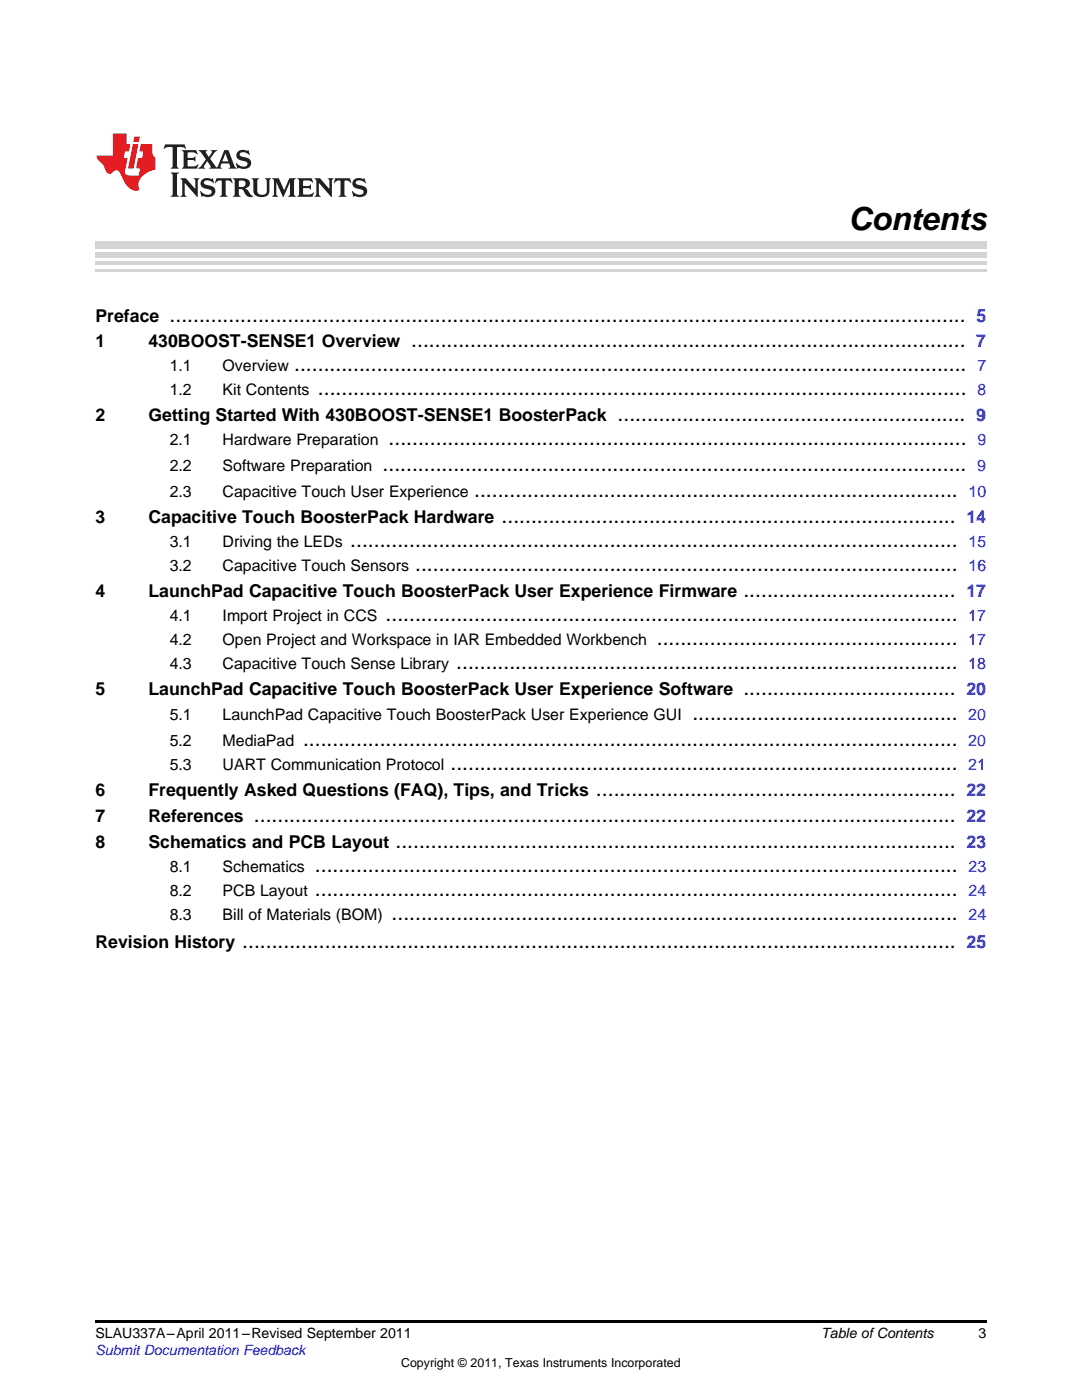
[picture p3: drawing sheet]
<svg xmlns="http://www.w3.org/2000/svg" width="216mm" height="279mm" viewBox="0 0 216 279" stroke-linecap="round" stroke-linejoin="round" font-family="sans-serif">
<defs><g id="words">
<text font-size="6.3" x="169.3" y="46">Contents</text>
<g font-size="4.2">
<text x="33.8" y="64.2">.......................................................................................................................................</text>
<text x="82.1" y="69.3">..............................................................................................</text>
<text x="58.7" y="74.1">..................................................................................................................</text>
<text x="63.4" y="78.9">..............................................................................................................</text>
<text x="77.5" y="88.9">..................................................................................................</text>
<text x="123.2" y="84.1">...........................................................</text>
<text x="76.3" y="94">...................................................................................................</text>
<text x="94.6" y="99.2">..................................................................................</text>
<text x="100.1" y="104.3">.............................................................................</text>
<text x="69.9" y="109.1">.......................................................................................................</text>
<text x="82.8" y="113.9">............................................................................................</text>
<text x="148.3" y="119.1">....................................</text>
<text x="76.9" y="123.9">.................................................................................................</text>
<text x="131.1" y="128.7">...................................................</text>
<text x="91" y="133.5">.....................................................................................</text>
<text x="138.1" y="143.8">.............................................</text>
<text x="148.3" y="138.6">....................................</text>
<text x="60.5" y="148.9">...............................................................................................................</text>
<text x="89.9" y="153.7">......................................................................................</text>
<text x="118.9" y="158.9">.............................................................</text>
<text x="50.7" y="164">.......................................................................................................................</text>
<text x="62.8" y="174">.............................................................................................................</text>
<text x="78.9" y="169.2">...............................................................................................</text>
<text x="62.8" y="178.8">.............................................................................................................</text>
<text x="78.1" y="183.6">................................................................................................</text>
<text x="48.3" y="189.1">.........................................................................................................................</text>
</g>
<g font-size="3.5">
<text x="19" y="64.2">Preface</text>
<text x="19" y="69.3">1</text>
<text x="29.6" y="69.3">430BOOST-SENSE1 Overview</text>
<text x="19" y="84.1">2</text>
<text x="29.6" y="84.1">Getting Started With 430BOOST-SENSE1 BoosterPack</text>
<text x="19" y="104.3">3</text>
<text x="29.6" y="104.3">Capacitive Touch BoosterPack Hardware</text>
<text x="19" y="119.1">4</text>
<text x="29.6" y="119.1">LaunchPad Capacitive Touch BoosterPack User Experience Firmware</text>
<text x="19" y="138.6">5</text>
<text x="29.6" y="138.6">LaunchPad Capacitive Touch BoosterPack User Experience Software</text>
<text x="19" y="158.9">6</text>
<text x="29.6" y="158.9">Frequently Asked Questions (FAQ), Tips, and Tricks</text>
<text x="19" y="164">7</text>
<text x="29.6" y="164">References</text>
<text x="19" y="169.2">8</text>
<text x="29.6" y="169.2">Schematics and PCB Layout</text>
<text x="19" y="189.1">Revision History</text>
</g>
<g font-size="3.5" fill="#00f">
<text x="194.8" y="64.2">5</text>
<text x="194.8" y="69.3">7</text>
<text x="194.8" y="84.1">9</text>
<text x="192.8" y="104.3">14</text>
<text x="192.8" y="119.1">17</text>
<text x="192.8" y="138.6">20</text>
<text x="192.8" y="158.9">22</text>
<text x="192.8" y="164">22</text>
<text x="192.9" y="169.2">23</text>
<text x="192.9" y="189.1">25</text>
</g>
<g font-size="3.2">
<text x="33.9" y="74.1">1.1</text>
<text x="44.4" y="74.1">Overview</text>
<text x="33.9" y="78.9">1.2</text>
<text x="44.4" y="78.9">Kit Contents</text>
<text x="33.9" y="88.9">2.1</text>
<text x="44.4" y="88.9">Hardware Preparation</text>
<text x="33.9" y="94">2.2</text>
<text x="44.4" y="94">Software Preparation</text>
<text x="33.9" y="99.2">2.3</text>
<text x="44.4" y="99.2">Capacitive Touch User Experience</text>
<text x="33.9" y="109.1">3.1</text>
<text x="33.9" y="113.9">3.2</text>
<text x="44.4" y="109.1">Driving the LEDs</text>
<text x="44.4" y="113.9">Capacitive Touch Sensors</text>
<text x="33.9" y="123.9">4.1</text>
<text x="44.4" y="123.9">Import Project in CCS</text>
<text x="33.9" y="128.7">4.2</text>
<text x="44.4" y="128.7">Open Project and Workspace in IAR Embedded Workbench</text>
<text x="33.9" y="133.5">4.3</text>
<text x="44.4" y="133.5">Capacitive Touch Sense Library</text>
<text x="33.9" y="143.8">5.1</text>
<text x="44.4" y="143.8">LaunchPad Capacitive Touch BoosterPack User Experience GUI</text>
<text x="33.9" y="148.9">5.2</text>
<text x="44.4" y="148.9">MediaPad</text>
<text x="33.9" y="153.7">5.3</text>
<text x="44.4" y="153.7">UART Communication Protocol</text>
<text x="33.9" y="174">8.1</text>
<text x="44.4" y="174">Schematics</text>
<text x="33.9" y="178.8">8.2</text>
<text x="44.4" y="178.8">PCB Layout</text>
<text x="33.9" y="183.6">8.3</text>
<text x="44.4" y="183.6">Bill of Materials (BOM)</text>
</g>
<g font-size="3.2" fill="#00f">
<text x="195" y="74.1">7</text>
<text x="195" y="78.9">8</text>
<text x="195" y="88.9">9</text>
<text x="195" y="94">9</text>
<text x="193.3" y="99.2">10</text>
<text x="193.3" y="113.9">16</text>
<text x="193.3" y="109.1">15</text>
<text x="193.2" y="123.9">17</text>
<text x="193.2" y="128.7">17</text>
<text x="193.2" y="133.5">18</text>
<text x="193.2" y="143.8">20</text>
<text x="193.2" y="148.9">20</text>
<text x="193.2" y="153.7">21</text>
<text x="193.3" y="174">23</text>
<text x="193.3" y="178.8">24</text>
<text x="193.3" y="183.6">24</text>
</g>
<g font-size="2.8">
<text x="19" y="267.1">SLAU337A–April 2011–Revised September 2011</text>
<text x="163.9" y="267.1">Table ofContents</text>
<text x="195.3" y="267">3</text>
</g>
<text font-size="2.8" fill="#00f" x="19" y="270.4">Submit Documentation Feedback</text>
<text font-size="2.5" x="80" y="272.7">Copyright © 2011, Texas Instruments Incorporated</text>
</g></defs>
<path d="M32.9 28.8l-.3 .9 .1 .1a1.64 1.64 0 0 1 1.7-.4l.1 3.7-.4 .6h1.6l-.4-.6v-3.5v-.2l.4-.1a1.36 1.36 0 0 1 1.3 .5l.1-.1-.3-.9zM36.3 30l.3 .3v.3v2.5v.2l-.3 .4h3l.3-.9-.1-.1a1.87 1.87 0 0 1-2 .4l-.1-1.2 1.2 .1 .4 .2v-1l-.4 .3h-1.2l.1-1 .2-.1a1.66 1.66 0 0 1 1.7 .5l.1-.1-.3-.8zM39.6 30l1.5 1.8-.9 1.3-.7 .6h1.4l-.3-.4 .7-1.2 .8 1.2-.3 .4h2.5l-.3-.4 .2-.7h1.5l.2 .7-.3 .4h1.6l-.4-.6-1.2-3.1h-.8l-1.2 2.9-.4 .5-1.3-1.7 .9-1.2 .6-.5h-1.4l.3 .3-.6 1-.6-1 .2-.3zM45 30.6l.6 1.6h-1.2zM47.4 30.3a1.04 1.04 0 0 0-.2 1.1 1.04 1.04 0 0 0 1 .6l1 .3a.5 .5 0 0 1 .2 .5 .5 .5 0 0 1-.5 .4 1.76 1.76 0 0 1-1.7-.7l-.1 .1 .3 1.1 .2-.2a2.54 2.54 0 0 0 2.2-.2 1.12 1.12 0 0 0 .2-1.2 1.12 1.12 0 0 0-1-.7l-1-.2a.4 .4 0 0 1-.2-.5 .4 .4 0 0 1 .4-.3 1.6 1.6 0 0 1 1.6 .6l.1-.1-.3-.9-.3 .1-.2-.1a1.62 1.62 0 0 0-1.7 .3zM34.1 34.4l.3 .4 .1 .2v3.7l-.1 .2-.3 .4h1.6l-.3-.4-.1-.2v-3.7l.1-.2 .3-.4zM36 35.6l.4 .6v2.5l-.1 .2-.3 .4h1.2l-.3-.6v-2.2l2.6 2.8v-3.1l.3-.6h-1.2l.3 .3 .1 1.8-1.9-2.1zM40.3 35.9a1.04 1.04 0 0 0-.2 1.1 1.04 1.04 0 0 0 .9 .7l1 .2a.5 .5 0 0 1 .2 .5 .5 .5 0 0 1-.4 .4 1.76 1.76 0 0 1-1.8-.7l-.1 .1 .3 1.1 .2-.1a2.55 2.55 0 0 0 2.3-.3 1.12 1.12 0 0 0 .2-1.2 1.12 1.12 0 0 0-1-.7l-1-.2a.41 .41 0 0 1-.2-.5 .41 .41 0 0 1 .4-.3 1.6 1.6 0 0 1 1.5 .6l.1-.1-.3-.9-.2 .1-.2-.1a1.64 1.64 0 0 0-1.7 .3zM43.2 35.6l-.3 .9 .1 .1a.95 .95 0 0 1 1.2-.5v2.6v.2l-.4 .4h1.6l-.3-.4-.1-.2v-2.4l.3-.3a1.02 1.02 0 0 1 1 .6l.1-.1-.3-.9zM46.5 35.6l.3 .3v.3v2.5v.2l-.3 .4h1.5l-.3-.4-.1-1.2a.9 .9 0 0 1 1.2 .8 1.07 1.07 0 0 0 1.7 .6 1.97 1.97 0 0 1-1.1-1.2l-.5-.3a.98 .98 0 0 0 1-1 .98 .98 0 0 0-1-1zM47.7 36.1l.2-.1a.81 .81 0 0 1 1.1 .6 .64 .64 0 0 1-.7 .7h-.7zM50.2 35.6l.3 .3 .1 .3v1.9a1.59 1.59 0 0 0 2.1 1.2 1.15 1.15 0 0 0 1.1-1.3v-2.1l.3-.3h-1.2l.3 .6v1.8a.97 .97 0 0 1-.7 .9 .97 .97 0 0 1-1.1-.5l-.1-2.2 .1-.3 .3-.3zM54.3 35.6l.3 .3 .1 .3v2.5l-.4 .6h1.2l-.4-.6v-2.4l1.4 3 1.4-3v2.4l-.4 .6h1.5l-.3-.4v-.2v-2.5v-.3l.3-.3h-1.3l-1 2.4-1.1-2.4zM59.3 35.6l.3 .3 .1 .3v2.5l-.1 .2-.3 .4h3l.4-.9-.1-.1a1.88 1.88 0 0 1-2.1 .5v-1.2h1.2l.3 .3v-1.1l-.3 .3h-1.2v-1l.3-.1a1.66 1.66 0 0 1 1.6 .5l.1-.1-.3-.8zM62.8 35.6l.3 .6v2.5v.2l-.3 .4h1.2l-.4-.6v-2.2l2.6 2.8v-3.1l.3-.6h-1.1l.3 .3v1.8l-1.8-2.1zM66.9 35.6l-.3 .9 .1 .1a.95 .95 0 0 1 1.2-.5v2.6v.2l-.4 .4h1.6l-.3-.4-.1-.2v-2.4l.3-.3a1.02 1.02 0 0 1 1 .6l.1-.1-.3-.9zM70.6 35.9a1.04 1.04 0 0 0-.2 1.1 1.04 1.04 0 0 0 .9 .7l1 .2a.5 .5 0 0 1 .2 .5 .5 .5 0 0 1-.4 .4 1.75 1.75 0 0 1-1.8-.7l-.1 .1 .3 1.1 .2-.1a2.56 2.56 0 0 0 2.3-.3 1.12 1.12 0 0 0 .2-1.2 1.12 1.12 0 0 0-1-.7l-1-.2a.4 .4 0 0 1-.2-.5 .4 .4 0 0 1 .4-.3 1.6 1.6 0 0 1 1.5 .6l.1-.1-.3-.9-.2 .1-.2-.1a1.64 1.64 0 0 0-1.7 .3z" fill="#231f20"/>
<path d="M22.5 26.6v4.4h-3.2a2.57 2.57 0 0 0 1.2 1.8l.4 .7a1.22 1.22 0 0 0 1.3 1.1l.2-.1a.9 .9 0 0 1 1-.5 .9 .9 0 0 1 .7 .8l.5 1.1a2.58 2.58 0 0 0 3.3 2 2.35 2.35 0 0 1 .9-3.1l1.1-.6 1.1-.4v-2.3a1.45 1.45 0 0 1-.6-1.3v-1.4h-2.3l-.3 1.4h.8l-.2 1.4h-.9l-.3 1.5 .1 .5h.7l-.3 1.4h-1.1a1.52 1.52 0 0 1-1.7-.6l.6-2.8h-.8l.2-1.4h.8l.3-1.4h-.7v-2.2zM26.5 28.8l-1 4.8h1.2l.9-4.8zM26.8 27.3l-.2 1h1.1l.2-1z" fill="#ee1d23"/>
<path d="M19 263.5h177.8v.6h-177.8z" fill="#000"/>
<path d="M19 54h177.8" fill="none" stroke="#d4d4d4" stroke-width=".42"/>
<g fill="#d4d4d4">
<path d="M19 52.1h177.8v.7h-177.8z"/>
<path d="M19 50.3h177.8v1.1h-177.8z"/>
<path d="M19 48.2h177.8v1.4h-177.8z"/>
</g>
<use href="#words"/>
</svg>
